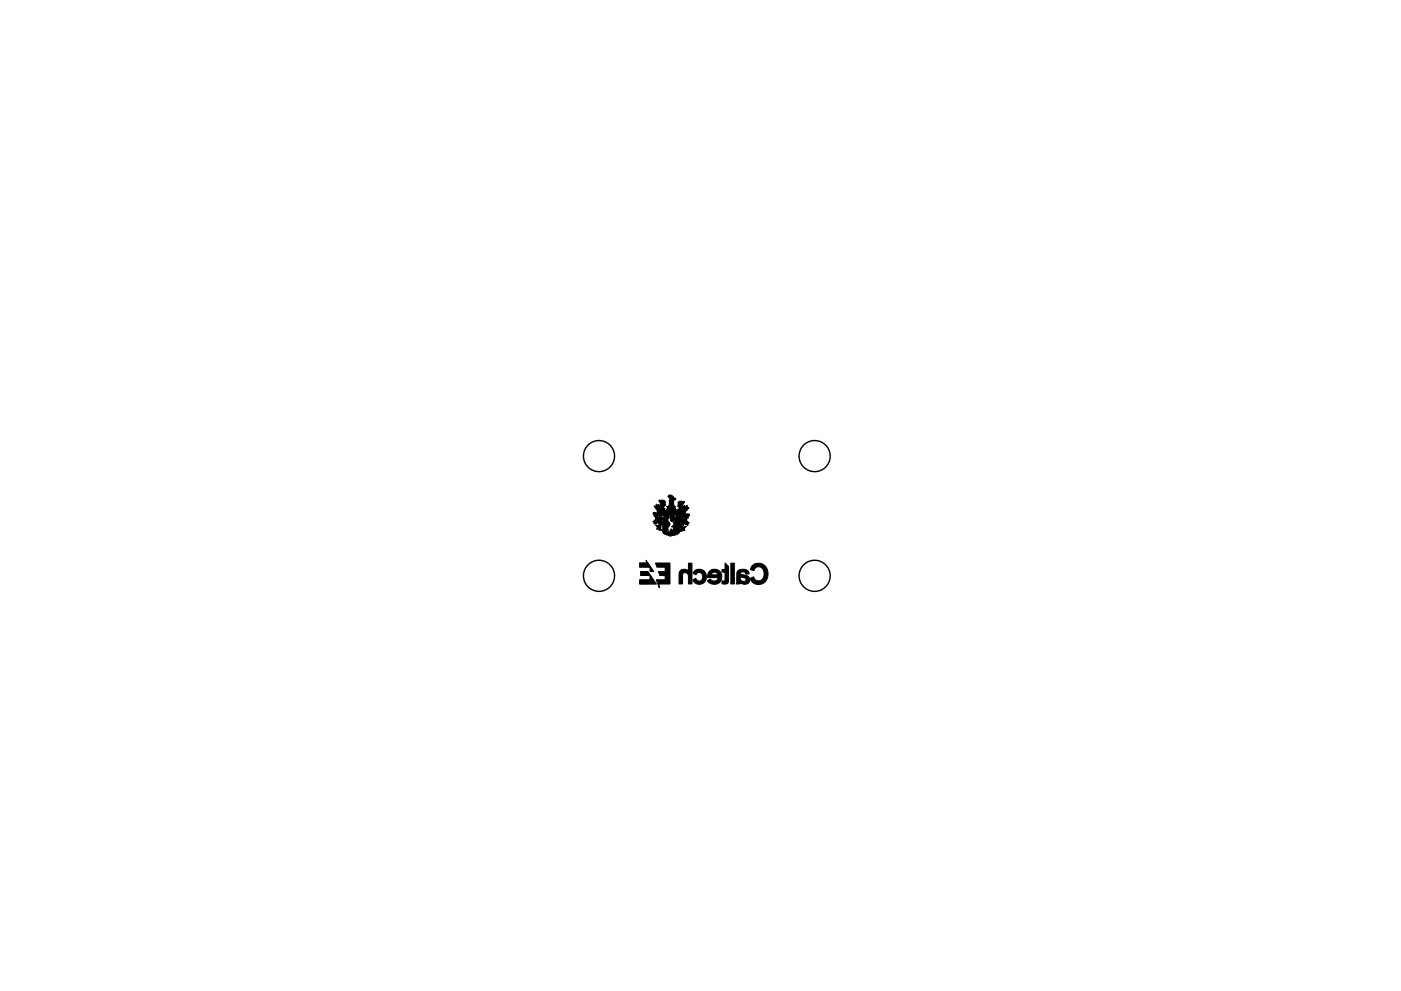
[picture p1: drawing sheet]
<svg xmlns="http://www.w3.org/2000/svg" width="297mm" height="210mm" viewBox="0 0 297 210" stroke-linecap="round" stroke-linejoin="round" font-family="sans-serif">
<g fill="none" stroke="#000" stroke-width=".3">
<circle cx="127" cy="96.8" r="3.3"/>
<circle cx="172.7" cy="96.8" r="3.3"/>
<circle cx="127" cy="122.2" r="3.3"/>
<circle cx="172.7" cy="122.2" r="3.3"/>
</g>
<g fill="#000" stroke="#000" stroke-width=".21">
<path d="M135.6 119.4h1.5l-.1-.5 1.6 2.3h-.8v-.8h-2.2zM138.5 108.8l.3-.1a1.33 1.33 0 0 1 1.2 .6h.5a.53 .53 0 0 1-.8 .1l-.1 .1a.25 .25 0 0 1-.3 .3 .25 .25 0 0 1-.1-.5v-.3l-.3 .6h-.2l.1-.3-.3-.1v-.4l.3 .2zM139.1 109.2a.36 .36 0 0 0 .1 .6 .36 .36 0 0 0 .5-.3h.1a.27 .27 0 0 0 .2 .3 .27 .27 0 0 0 .3-.3l.1 .3-.2 .2h.3l-.1 .2a.26 .26 0 0 0-.3 .2 .26 .26 0 0 0 .3 .3l-.1 .6-.5-.6-.1 .5-.4-.8v.5l-.1 .2-.2-.2-.1 .1a.18 .18 0 0 1-.2 .1 .18 .18 0 0 1 0-.3l-.3-.1a.99 .99 0 0 0 .6-1.3zM139.7 106.1h.8a.53 .53 0 0 1 .6 .4 .53 .53 0 0 1-.3 .6l.3-.1-.5 .6v.3l.4-.1-.3 .4h.2l-.8 .4 .7-.1 .9-.8h1.2l.3 .1-.1 .1 .4 .3a.97 .97 0 0 0 1 .6l-.8-.4 .2-.1a.19 .19 0 0 1-.2-.1 .19 .19 0 0 1 .1-.2 .19 .19 0 0 1 .2 .1l.1-.2 .2 .1-.6-.7h.3l-.2-.5 .2-.4h1.1v.3h-.3v1.5l.3-.9 .2 .2 .4-.3v.2a.22 .22 0 0 0 0 .4 .22 .22 0 0 0 .3-.1l-.6 .8a.98 .98 0 0 1-.7 1 .98 .98 0 0 1-1.1-.5l-.1-.1 .4 .5v.1h-.2l.2 .2h-.3l-.1-.3-.2 .1-.1-.7a.57 .57 0 0 0-.2 .9h-.7l-.3-.2-.3 .2h2.4v.5h.1l.1-.5a.27 .27 0 0 0 .2 .3 .27 .27 0 0 0 .3-.1v-.1a.4 .4 0 0 0 .6 .2 .4 .4 0 0 0 .1-.6 .77 .77 0 0 1 .1 1l.5 .6h-.4l.2 .5-.4-.4-.2 .2v-.6l-.5 .7a.22 .22 0 0 0 0-.3 .22 .22 0 0 0-.4 .2l-.2 .1v-.4a.48 .48 0 0 0-.1-.8h-.6l-.3-.2-.1 .1-.1 .2a.46 .46 0 0 1-.7 .3l.1-.2-.2-.1h.4h-.4l.3-.2-.6-.3-.2 .1v.9h.1l.2 .5-.6 1-.1-.3a.82 .82 0 0 0-.2-1.4l-.2 .6 .1 .4 .1-.2a.38 .38 0 0 1-.1-.4 .38 .38 0 0 1 .4-.3l.1 .5-.3 .4v.7l.2 .1 .2-.2 .1 .3a.17 .17 0 0 0-.2 0 .17 .17 0 0 0 0 .3l.1 .6 .3-.1v-.2a.24 .24 0 0 1-.3-.3 .24 .24 0 0 1 .4-.1l.2-.1v-.4l.3 .3h.8l.1-.2-.2-.2a.24 .24 0 0 1-.4 .2 .24 .24 0 0 1 0-.4l-.4-.2a.38 .38 0 0 1 .4-.3 .38 .38 0 0 1 .4 .3l.3-.1-.3-.2a.6 .6 0 0 1-.3-.6 .6 .6 0 0 1 .4-.5l.8-.1-.1 2.9-.6 .3-1.3 .4-1.4-.6-.2-.3v-3.2h.7l.4-.8-.2-.1v.4l-.1-.2-.1 .5-.1-.2-.3 .3 .1-.3h-.2l.4-.5-.1 .1a1 1 0 0 1-1.1 .3 1 1 0 0 1-.6-1l-.7-.8 .5 .1v-.6l.4 .4 .2-.2 .1 .8a.2 .2 0 0 0 .2-.1 .2 .2 0 0 0 0-.3v-1l-.3-.1zM139 111.4l.7 .2 .1-.6a.53 .53 0 0 1 .3 .9l.1 .6a.32 .32 0 0 1-.4 0 .32 .32 0 0 1-.1-.3l-.5 .1a.38 .38 0 0 0 .2-.4 .38 .38 0 0 0-.2-.3zM139 119.5h3v4.4h-2.3l.1 .8-.7-1.7h1.9v-.9h-1.1l-.3-.8h1.4v-1h-1.7zM141.8 105.1h.3v-.1l.5 .2 .7 .7h-.6l.4 .1a.32 .32 0 0 0-.3 .2 .32 .32 0 0 0 0 .4l.1 .7 .4 .2-1.6 .1-.3-.2a.43 .43 0 0 0 .5-.1 .43 .43 0 0 0 0-.5v-.8l.3-.4-.4-.1-.2-.2h.4zM144.3 111.5l.4-.3a.38 .38 0 0 0 .1 .6 .38 .38 0 0 0 .5-.1h.2a.47 .47 0 0 0-.4 .3 .47 .47 0 0 0 .1 .5l-.4-.1a.37 .37 0 0 1-.6 .2l.1-.3zM144 109.4l.2 .1a1.17 1.17 0 0 0 1.2-.5l.7 .1-.2 .2h.3l-.3 .3v.4l-.1-.2a.28 .28 0 0 0-.1-.3 .28 .28 0 0 0-.3-.1 .28 .28 0 0 1 .1 .4 .28 .28 0 0 1-.4 .1l-.2-.3-.1 .2zM153.7 119.5l.8 .7v3.1a.73 .73 0 0 1-1.2 .6h-.2v-.7l.5 .1 .1-.2v-1.7h-.6v-.6h.6zM159.6 119.9a2.14 2.14 0 0 1 2.6 .2 2.14 2.14 0 0 1 .5 2.6 1.88 1.88 0 0 1-1.8 1.3 1.88 1.88 0 0 1-1.8-1.3l.7-.3a1.16 1.16 0 0 0 1.4 .8 1.16 1.16 0 0 0 .8-1.4 1.14 1.14 0 0 0-.7-1.4 1.14 1.14 0 0 0-1.4 .6l-.8-.1zM135.8 121.3h1.6l1.8 2.6h-3.6v-.9h2.2v-.9h-2z"/>
<path d="M144.2 121.1l.4-.2 .6-.1 .8 .3v-1.6h.7v4.4h-.7v-1.7a.65 .65 0 0 0-.8-.7 .65 .65 0 0 0-.5 .9v1.5h-.7v-2.2zM147.2 121.1a1.56 1.56 0 0 1 2.2 .2 1.56 1.56 0 0 1-.1 2.1 1.56 1.56 0 0 1-2.1 .1l-.3-.5 .6-.3a.81 .81 0 0 0 1.2 .4 .81 .81 0 0 0 .2-1.3 .71 .71 0 0 0-.7-.3 .71 .71 0 0 0-.6 .4l-.7-.3zM150.5 121.1a1.57 1.57 0 0 1 2.5 .9h-.7a.75 .75 0 0 0-.8-.6 .75 .75 0 0 0-.7 .6h2.2a1.65 1.65 0 0 1-1 1.9 1.65 1.65 0 0 1-2-.7l.6-.3a.93 .93 0 0 0 .9 .4 .93 .93 0 0 0 .8-.8h-2.3l.1-.8zM155 119.5h.7v4.4h-.7zM156.4 121.1a1.58 1.58 0 0 1 2.4 .5v.2a.78 .78 0 0 1-1-.4l-.3-.1a.33 .33 0 0 0-.5 .3 .33 .33 0 0 0 .4 .3 1.52 1.52 0 0 1 1.6 1.1h-.8a1.37 1.37 0 0 0-1.2-.6 .68 .68 0 0 0 .3 .9 .68 .68 0 0 0 .9-.3h.8a1.19 1.19 0 0 1-.8 .9 1.19 1.19 0 0 1-1.2-.3l-.1 .3h-.8l.1-2.4z"/>
</g>
</svg>
